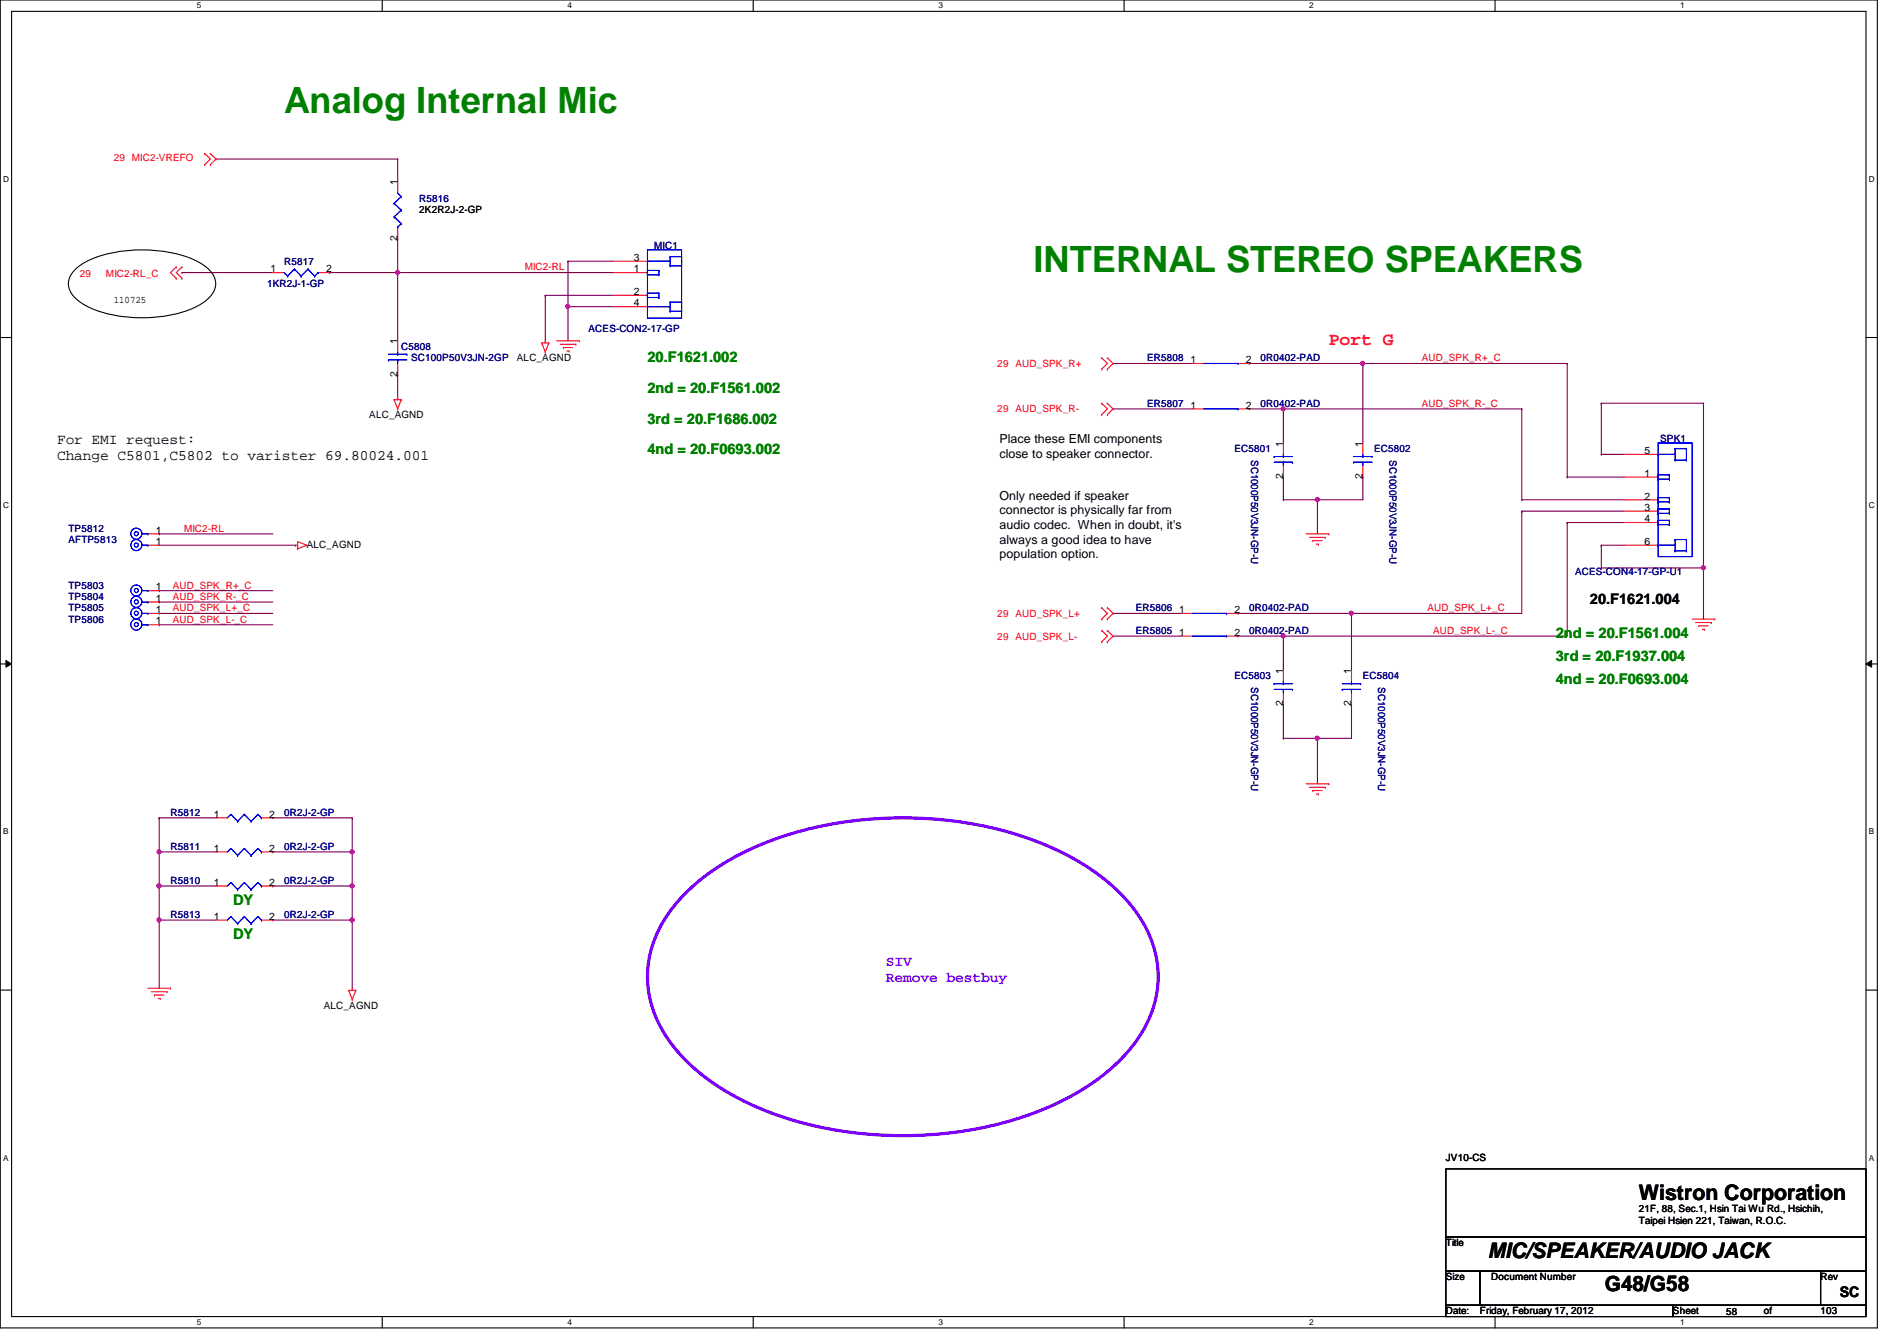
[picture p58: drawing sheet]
<svg xmlns="http://www.w3.org/2000/svg" width="297mm" height="210mm" viewBox="0 0 297 210" stroke-linecap="round" stroke-linejoin="round" font-family="sans-serif">
<defs><g id="words">
<g font-size="5.7" fill="#008000">
<text x="44.5" y="17.7">Analog Internal Mic</text>
<text x="161.8" y="42.6">INTERNAL STEREO SPEAKERS</text>
</g>
<g font-size="3.3">
<text x="256.6" y="187.9">Wistron Corporation</text>
<text x="233" y="196.8">MIC/SPEAKER/AUDIO JACK</text>
<text x="251.3" y="202.1">G48/G58</text>
</g>
<text font-size="2.8" fill="#f00" x="208.1" y="53.9">Port G</text>
<g font-size="2.3" fill="#008000">
<text x="101.4" y="56.7">20.F1621.002</text>
<text x="101.4" y="61.5">2nd = 20.F1561.002</text>
<text x="101.4" y="66.3">3rd = 20.F1686.002</text>
<text x="101.4" y="71.1">4nd = 20.F0693.002</text>
<text x="243.6" y="99.9">2nd = 20.F1561.004</text>
<text x="243.6" y="103.5">3rd = 20.F1937.004</text>
<text x="243.6" y="107">4nd = 20.F0693.004</text>
<text x="36.5" y="141.7">DY</text>
<text x="36.5" y="147">DY</text>
</g>
<g font-size="2.3">
<text x="8.9" y="69.4">For EMI request:</text>
<text x="8.9" y="71.9">Change C5801,C5802 to varister 69.80024.001</text>
<text x="249" y="94.6">20.F1621.004</text>
<text x="288.1" y="203">SC</text>
</g>
<g font-size="2.3" fill="#8000ff">
<text x="138.7" y="151.2">SIV</text>
<text x="138.7" y="153.8">Remove bestbuy</text>
</g>
<g font-size="1.9">
<text x="156.5" y="69.3">Place these EMI components</text>
<text x="156.5" y="71.6">close to speaker connector.</text>
<text x="156.5" y="78.2">Only needed if speaker</text>
<text x="156.5" y="80.5">connector is physically far from</text>
<text x="156.5" y="82.8">audio codec. When in doubt, it's</text>
<text x="156.5" y="85.1">always a good idea to have</text>
<text x="156.5" y="87.4">population option.</text>
</g>
<g font-size="1.6" fill="#f00">
<text x="17.8" y="25.3">29 MIC2-VREFO</text>
<text x="12.5" y="43.4">29</text>
<text x="16.6" y="43.4">MIC2-RL_C</text>
<text x="82.2" y="42.3">MIC2-RL</text>
<text x="156.2" y="57.4">29 AUD_SPK_R+</text>
<text x="222.6" y="56.6">AUD_SPK_R+_C</text>
<text x="156.2" y="64.6">29 AUD_SPK_R-</text>
<text x="222.6" y="63.7">AUD_SPK_R-_C</text>
<text x="28.8" y="83.2">MIC2-RL</text>
<text x="27" y="95.7">AUD_SPK_L+_C</text>
<text x="27" y="92.1">AUD_SPK_R+_C</text>
<text x="27" y="93.9">AUD_SPK_R-_C</text>
<text x="223.5" y="95.7">AUD_SPK_L+_C</text>
<text x="27" y="97.5">AUD_SPK_L-_C</text>
<text x="156.2" y="96.6">29 AUD_SPK_L+</text>
<text x="156.2" y="100.1">29 AUD_SPK_L-</text>
<text x="224.4" y="99.2">AUD_SPK_L-_C</text>
</g>
<g font-size="1.6">
<text x="62.2" y="29" transform="rotate(-90 62.2 29)">1</text>
<text x="65.7" y="33.3">2K2R2J-2-GP</text>
<text x="62.2" y="37.7" transform="rotate(-90 62.2 37.7)">2</text>
<text x="99.3" y="40.9">3</text>
<text x="17.8" y="47.5">110725</text>
<text x="42.4" y="42.6">1</text>
<text x="51.1" y="42.6">2</text>
<text x="99.3" y="48">4</text>
<text x="99.3" y="42.6">1</text>
<text x="99.3" y="46.2">2</text>
<text x="62.2" y="53.9" transform="rotate(-90 62.2 53.9)">1</text>
<text x="62.2" y="59" transform="rotate(-90 62.2 59)">2</text>
<text x="80.9" y="56.6">ALC_AGND</text>
<text x="186.4" y="56.9">1</text>
<text x="195.1" y="56.9">2</text>
<text x="57.8" y="65.4">ALC_AGND</text>
<text x="186.4" y="64">1</text>
<text x="195.1" y="64">2</text>
<text x="200.9" y="69.9" transform="rotate(-90 200.9 69.9)">1</text>
<text x="213.4" y="69.9" transform="rotate(-90 213.4 69.9)">1</text>
<text x="257.5" y="71.1">5</text>
<text x="200.9" y="75" transform="rotate(-90 200.9 75)">2</text>
<text x="213.4" y="75" transform="rotate(-90 213.4 75)">2</text>
<text x="257.5" y="74.6">1</text>
<text x="24.4" y="83.5">1</text>
<text x="257.5" y="78.2">2</text>
<text x="257.5" y="80">3</text>
<text x="257.5" y="81.7">4</text>
<text x="24.4" y="85.3">1</text>
<text x="48" y="85.7">ALC_AGND</text>
<text x="257.5" y="85.3">6</text>
<text x="24.4" y="94.2">1</text>
<text x="24.4" y="96">1</text>
<text x="24.4" y="92.4">1</text>
<text x="184.6" y="96">1</text>
<text x="193.3" y="96">2</text>
<text x="24.4" y="97.7">1</text>
<text x="184.6" y="99.5">1</text>
<text x="193.3" y="99.5">2</text>
<text x="200.9" y="105.5" transform="rotate(-90 200.9 105.5)">1</text>
<text x="211.6" y="105.5" transform="rotate(-90 211.6 105.5)">1</text>
<text x="200.9" y="110.6" transform="rotate(-90 200.9 110.6)">2</text>
<text x="211.6" y="110.6" transform="rotate(-90 211.6 110.6)">2</text>
<text x="33.5" y="128">1</text>
<text x="42.2" y="128">2</text>
<text x="33.5" y="133.3">1</text>
<text x="42.2" y="133.3">2</text>
<text x="33.5" y="144">1</text>
<text x="33.5" y="138.6">1</text>
<text x="42.2" y="144">2</text>
<text x="42.2" y="138.6">2</text>
<text x="50.7" y="157.9">ALC_AGND</text>
<text x="226.4" y="181.7">JV10-CS</text>
<text x="256.6" y="189.7">21F, 88, Sec.1, Hsin Tai Wu Rd., Hsichih,</text>
<text x="256.6" y="191.6">Taipei Hsien 221, Taiwan, R.O.C.</text>
<text x="226.4" y="195.1">Title</text>
<text x="226.4" y="200.4">Size</text>
<text x="233.5" y="200.4">Document Number</text>
<text x="285.1" y="200.4">Rev</text>
<text x="226.4" y="205.7">Date:</text>
<text x="231.7" y="205.7">Friday, February 17, 2012</text>
<text x="262" y="205.7">Sheet</text>
<text x="270.3" y="205.9">58</text>
<text x="276.2" y="205.7">of</text>
<text x="285.1" y="205.7">103</text>
</g>
<g font-size="1.6" fill="#000080">
<text x="65.7" y="31.7">R5816</text>
<text x="44.5" y="41.4">R5817</text>
<text x="102.4" y="38.9">MIC1</text>
<text x="41.8" y="45">1KR2J-1-GP</text>
<text x="92.2" y="51.9">ACES-CON2-17-GP</text>
<text x="62.8" y="54.8">C5808</text>
<text x="64.4" y="56.6">SC100P50V3JN-2GP</text>
<text x="179.6" y="56.6">ER5808</text>
<text x="197.4" y="56.6">0R0402-PAD</text>
<text x="179.6" y="63.7">ER5807</text>
<text x="197.4" y="63.7">0R0402-PAD</text>
<text x="193.3" y="70.8">EC5801</text>
<text x="215.2" y="70.8">EC5802</text>
<text x="260" y="69.2">SPK1</text>
<text x="195.9" y="72" transform="rotate(90 195.9 72)">SC1000P50V3JN-GP-U</text>
<text x="217.6" y="72" transform="rotate(90 217.6 72)">SC1000P50V3JN-GP-U</text>
<text x="10.7" y="83.2">TP5812</text>
<text x="10.7" y="85">AFTP5813</text>
<text x="10.7" y="93.9">TP5804</text>
<text x="10.7" y="95.7">TP5805</text>
<text x="10.7" y="92.1">TP5803</text>
<text x="177.8" y="95.7">ER5806</text>
<text x="195.6" y="95.7">0R0402-PAD</text>
<text x="246.6" y="90">ACES-CON4-17-GP-U1</text>
<text x="10.7" y="97.5">TP5806</text>
<text x="177.8" y="99.2">ER5805</text>
<text x="195.6" y="99.2">0R0402-PAD</text>
<text x="193.3" y="106.3">EC5803</text>
<text x="195.9" y="107.6" transform="rotate(90 195.9 107.6)">SC1000P50V3JN-GP-U</text>
<text x="213.4" y="106.3">EC5804</text>
<text x="215.8" y="107.6" transform="rotate(90 215.8 107.6)">SC1000P50V3JN-GP-U</text>
<text x="26.7" y="127.7">R5812</text>
<text x="44.5" y="127.7">0R2J-2-GP</text>
<text x="26.7" y="133">R5811</text>
<text x="44.5" y="133">0R2J-2-GP</text>
<text x="26.7" y="143.7">R5813</text>
<text x="26.7" y="138.3">R5810</text>
<text x="44.5" y="143.7">0R2J-2-GP</text>
<text x="44.5" y="138.3">0R2J-2-GP</text>
</g>
<g font-size="1.3">
<text x="30.8" y="1.3">5</text>
<text x="88.9" y="1.3">4</text>
<text x="146.9" y="1.3">3</text>
<text x="205" y="1.3">2</text>
<text x="263.1" y="1.3">1</text>
<text x=".5" y="28.4">D</text>
<text x="292.6" y="28.4">D</text>
<text x=".5" y="79.5">C</text>
<text x="292.6" y="79.5">C</text>
<text x=".5" y="130.6">B</text>
<text x="292.6" y="130.6">B</text>
<text x=".5" y="181.7">A</text>
<text x="292.6" y="181.7">A</text>
<text x="30.8" y="207.4">5</text>
<text x="88.9" y="207.4">4</text>
<text x="146.9" y="207.4">3</text>
<text x="205" y="207.4">2</text>
<text x="263.1" y="207.4">1</text>
</g>
</g></defs>
<path d="M0 0h294v207.9h-294zM1.8 1.8h290.4v204.3h-290.4z" fill="none" stroke="#000" stroke-width=".17"/>
<g fill="#fff">
<path d="M30.8 .2h.7v1.4h-.7z"/>
<path d="M30.8 206.2h.7v1.4h-.7z"/>
</g>
<path d="M59.9 0v1.8M59.9 206.1v1.8" fill="none" stroke="#000" stroke-width=".17"/>
<g fill="#fff">
<path d="M88.9 .2h.6v1.4h-.6z"/>
<path d="M88.9 206.2h.6v1.4h-.6z"/>
</g>
<path d="M117.9 0v1.8M117.9 206.1v1.8" fill="none" stroke="#000" stroke-width=".17"/>
<g fill="#fff">
<path d="M146.9 .2h.7v1.4h-.7z"/>
<path d="M146.9 206.2h.7v1.4h-.7z"/>
</g>
<path d="M176 0v1.8M176 206.1v1.8" fill="none" stroke="#000" stroke-width=".17"/>
<g fill="#fff">
<path d="M205 .2h.7v1.4h-.7z"/>
<path d="M205 206.2h.7v1.4h-.7z"/>
</g>
<path d="M234.1 0v1.8M234.1 206.1v1.8" fill="none" stroke="#000" stroke-width=".17"/>
<g fill="#fff">
<path d="M263.1 .2h.7v1.4h-.7z"/>
<path d="M263.1 206.2h.7v1.4h-.7z"/>
<path d="M.5 27.3h.9v1.4h-.9z"/>
<path d="M292.6 27.3h.9v1.4h-.9z"/>
<path d="M.5 78.4h.9v1.4h-.9z"/>
<path d="M292.6 78.4h.9v1.4h-.9z"/>
</g>
<path d="M0 52.8h1.8M292.2 52.8h1.8" fill="none" stroke="#000" stroke-width=".17"/>
<g fill="#fff">
<path d="M.5 129.5h.8v1.4h-.8z"/>
<path d="M292.6 129.5h.9v1.4h-.9z"/>
</g>
<path d="M0 103.9h1.8M292.2 103.9h1.8" fill="none" stroke="#000" stroke-width=".17"/>
<path d="M.9 103.4l.9 .5-.9 .5zM292.2 103.9l.9-.5v1z" fill="#000"/>
<path d="M.9 103.4l.9 .5-.9 .5zM292.2 103.9l.9-.5v1z" fill="none" stroke="#000" stroke-width=".16"/>
<g fill="#fff">
<path d="M.5 180.5h.8v1.4h-.8z"/>
<path d="M292.6 180.5h.9v1.4h-.9z"/>
</g>
<path d="M0 155h1.8M292.2 155h1.8" fill="none" stroke="#000" stroke-width=".17"/>
<g fill="none" stroke="#800040" stroke-width=".17">
<path d="M62.3 24.9h.1M62.3 24.9v3.5M88.9 40.9h.1M88.9 40.9h7.2M213.4 56.9h.1M213.4 56.9h32M245.4 56.9h.1M245.4 56.9v17.8M206.3 78.2h.1M206.3 78.2v5.4M245.4 74.7h.1M245.4 74.7h8.9"/>
<path d="M245.4 81.8h.1M245.4 81.8v17.8M245.4 81.8h8.9"/>
</g>
<circle cx="213.4" cy="56.9" r=".32" fill="#f0f"/>
<circle cx="213.4" cy="56.9" r=".32" fill="none" stroke="#f0f" stroke-width=".17"/>
<g fill="none" stroke="#800040" stroke-width=".17">
<path d="M174.3 56.9h.1M174.3 56.9h12.4M195.6 56.9h.1M195.6 56.9h17.8M213.4 56.9h.1M213.4 56.9v12.4M238.3 64h.1M238.3 78.2h.1M238.3 64v14.2M238.3 78.2h16M250.7 71.1h.1M250.7 63.1h.1"/>
<path d="M250.7 71.1h3.6M250.7 63.1h16M266.7 63.1h.1M266.7 63.1v33.8M174.3 96h.1M174.3 99.6h.1M174.3 96h10.7M174.3 99.6h10.7M238.3 80h.1M238.3 80v16M238.3 80h16M250.7 85.3h.1"/>
<path d="M250.7 88.9h.1M250.7 85.3v3.6M250.7 88.9h16M266.7 88.9h.1"/>
</g>
<circle cx="266.7" cy="88.9" r=".32" fill="#f0f"/>
<circle cx="266.7" cy="88.9" r=".32" fill="none" stroke="#f0f" stroke-width=".17"/>
<path d="M201 99.6h.1M201 99.6h44.4M201 110.2h.1M201 110.2v5.4M211.6 110.2h.1M211.6 110.2v5.4" fill="none" stroke="#800040" stroke-width=".17"/>
<circle cx="200.9" cy="99.5" r=".32" fill="#f0f"/>
<circle cx="200.9" cy="99.5" r=".32" fill="none" stroke="#f0f" stroke-width=".17"/>
<path d="M211.6 96h.1M211.6 96h26.7" fill="none" stroke="#800040" stroke-width=".17"/>
<circle cx="211.6" cy="96" r=".32" fill="#f0f"/>
<circle cx="211.6" cy="96" r=".32" fill="none" stroke="#f0f" stroke-width=".17"/>
<g fill="none" stroke="#800040" stroke-width=".17">
<path d="M195.6 64h.1M195.6 64h42.7M201 64h.1M201 74.7h.1M201 64v5.3M201 74.7v3.5M213.4 74.7h.1M213.4 74.7v3.5M193.8 99.6h.1M193.8 96h.1M193.8 99.6h7.2M193.8 96h17.8"/>
<path d="M201 99.6h.1M201 99.6v5.3M211.6 96h.1M211.6 96v8.9"/>
</g>
<circle cx="200.9" cy="64" r=".32" fill="#f0f"/>
<circle cx="200.9" cy="64" r=".32" fill="none" stroke="#f0f" stroke-width=".17"/>
<g fill="none" stroke="#800040" stroke-width=".17">
<path d="M33.8 24.9h.1M33.8 24.9h28.5M62.3 42.7h.1M62.3 42.7v10.6M88.9 40.9h.1M88.9 40.9v7.1M174.3 64h.1M174.3 64h12.4M250.7 63.1h.1M250.7 63.1v8M24.9 83.6h.1M24.9 83.6h17.8"/>
<path d="M250.7 85.3h.1M250.7 85.3h3.6M201 115.6h.1M201 115.6h10.6M206.3 115.6h.1M206.3 115.6v7.1"/>
</g>
<circle cx="206.3" cy="115.5" r=".32" fill="#f0f"/>
<circle cx="206.3" cy="115.5" r=".32" fill="none" stroke="#f0f" stroke-width=".17"/>
<g fill="none" stroke="#800040" stroke-width=".17">
<path d="M28.5 42.7h.1M28.5 42.7h14.2M62.3 58.7h.1M62.3 58.7v3.5M201 78.2h.1M201 78.2h5.3M24.9 96h.1M24.9 92.5h.1M24.9 97.8h.1M24.9 96h17.8M24.9 92.5h17.8M24.9 97.8h17.8"/>
<path d="M42.7 128h.1M42.7 128h12.5M55.2 133.3h.1M55.2 133.3v5.4"/>
</g>
<circle cx="55.1" cy="133.3" r=".32" fill="#f0f"/>
<circle cx="55.1" cy="133.3" r=".32" fill="none" stroke="#f0f" stroke-width=".17"/>
<path d="M24.9 128h.1M24.9 133.3h.1M24.9 128h8.9M24.9 133.3v5.4" fill="none" stroke="#800040" stroke-width=".17"/>
<circle cx="24.9" cy="133.3" r=".32" fill="#f0f"/>
<circle cx="24.9" cy="133.3" r=".32" fill="none" stroke="#f0f" stroke-width=".17"/>
<path d="M24.9 133.3h.1M24.9 138.7h.1M24.9 133.3h8.9M24.9 138.7h8.9M42.7 133.3h.1M42.7 133.3h12.5" fill="none" stroke="#800040" stroke-width=".17"/>
<circle cx="24.9" cy="138.7" r=".32" fill="#f0f"/>
<circle cx="24.9" cy="138.7" r=".32" fill="none" stroke="#f0f" stroke-width=".17"/>
<path d="M24.9 144h.1M24.9 144v10.7" fill="none" stroke="#800040" stroke-width=".17"/>
<circle cx="24.9" cy="144" r=".32" fill="#f0f"/>
<circle cx="24.9" cy="144" r=".32" fill="none" stroke="#f0f" stroke-width=".17"/>
<path d="M42.7 138.7h.1M42.7 138.7h12.5M24.9 144h.1M24.9 144h8.9M42.7 144h.1M42.7 144h12.5M55.2 144h.1M55.2 144v10.7" fill="none" stroke="#800040" stroke-width=".17"/>
<circle cx="55.1" cy="144" r=".32" fill="#f0f"/>
<circle cx="55.1" cy="144" r=".32" fill="none" stroke="#f0f" stroke-width=".17"/>
<path d="M62.3 42.7h.1M62.3 42.7h33.8M24.9 94.2h.1M24.9 94.2h17.8" fill="none" stroke="#800040" stroke-width=".17"/>
<circle cx="62.2" cy="42.6" r=".32" fill="#f0f"/>
<circle cx="62.2" cy="42.6" r=".32" fill="none" stroke="#f0f" stroke-width=".17"/>
<path d="M55.2 138.7h.1M55.2 138.7v5.3" fill="none" stroke="#800040" stroke-width=".17"/>
<circle cx="55.1" cy="138.7" r=".32" fill="#f0f"/>
<circle cx="55.1" cy="138.7" r=".32" fill="none" stroke="#f0f" stroke-width=".17"/>
<path d="M24.9 128h.1M24.9 138.7h.1M24.9 128v5.3M24.9 138.7v5.3M55.2 128h.1M55.2 128v5.3" fill="none" stroke="#800040" stroke-width=".17"/>
<circle cx="24.9" cy="138.7" r=".32" fill="#f0f"/>
<circle cx="24.9" cy="138.7" r=".32" fill="none" stroke="#f0f" stroke-width=".17"/>
<path d="M206.3 78.2h.1M206.3 78.2h7.1" fill="none" stroke="#800040" stroke-width=".17"/>
<circle cx="206.3" cy="78.2" r=".32" fill="#f0f"/>
<circle cx="206.3" cy="78.2" r=".32" fill="none" stroke="#f0f" stroke-width=".17"/>
<path d="M88.9 48h.1M88.9 48h7.2" fill="none" stroke="#800040" stroke-width=".17"/>
<circle cx="88.9" cy="48" r=".32" fill="#f0f"/>
<circle cx="88.9" cy="48" r=".32" fill="none" stroke="#f0f" stroke-width=".17"/>
<path d="M62.3 37.3h.1M62.3 37.3v5.4h-10.7M51.6 42.7h.1M85.4 46.2h.1M85.4 46.2h10.7M85.4 46.2v7.1M88.9 48h.1M88.9 48v5.3M24.9 85.3h21.4M46.3 85.3h.1" fill="none" stroke="#800040" stroke-width=".17"/>
<g fill="none" stroke="#f00" stroke-width=".17">
<path d="M32 24h.1M32 25.8h.1M32 24l.9 .9-.9 .9M32.9 25.8h.1M32.9 24h.1M32.9 24l.9 .9-.9 .9M62.3 28.4v1.8M62.3 35.6v1.7M27.6 41.8h.1M27.6 43.6h.1M27.6 41.8l-.9 .9 .9 .9M28.5 41.8h.1"/>
<path d="M28.5 43.6h.1M28.5 41.8l-.9 .9 .9 .9M42.7 42.7h1.8M49.8 42.7h1.8M62.3 53.3v1.8M62.3 56.9v1.8M84.8 53.7h.1M84.8 53.7h1.1M84.8 53.7l.6 1.4M85.4 53.3h.1M85.4 55.1h.1M85.4 53.3v.4"/>
<path d="M85.9 53.7h.1M85.9 53.7l-.5 1.4M87.2 53.3h3.5M87.7 53.9h2.5M88.2 54.4h.1M88.2 54.4h1.5M88.8 54.9h.3M89.1 54.9h.1M90.2 53.9h.1M90.7 53.3h.1M96.1 42.7h5.3M96.1 48h5.3"/>
<path d="M96.1 46.2h5.3M96.1 40.9h5.3M172.5 57.8h.1M172.5 56h.1M172.5 56l.9 .9-.9 .9M173.4 56h.1M173.4 57.8h.1M173.4 56l.9 .9-.9 .9M186.7 56.9h1.8M193.8 56.9h1.8M61.7 62.6h.1M61.7 62.6h1.1"/>
<path d="M61.7 62.6l.6 1.4M62.3 62.2h.1M62.3 64h.1M62.3 62.2v.4M62.8 62.6h.1M62.8 62.6l-.5 1.4M172.5 64.9h.1M172.5 63.1h.1M172.5 63.1l.9 .9-.9 .9M173.4 63.1h.1M173.4 64.9h.1M173.4 63.1l.9 .9-.9 .9"/>
<path d="M186.7 64h1.8M193.8 64h1.8M201 69.3v1.8M201 72.9v1.8M213.4 69.3v1.8M213.4 72.9v1.8M254.3 74.7h5.3M254.3 78.2h5.3M254.3 71.1h5.3M23.2 83.6h1.7M23.2 85.3h1.7M23.2 94.2h1.7"/>
<path d="M23.2 96h1.7M23.2 97.8h1.7M23.2 92.5h1.7M46.3 85.3h.1M46.3 85.3h.3M46.6 84.8h.1M46.6 85.9h.1M46.6 84.8v1.1M46.6 84.8l1.4 .5M48 85.3h.1M48 85.3l-1.4 .6M172.5 96.9h.1"/>
<path d="M172.5 95.1h.1M172.5 98.7h.1M172.5 95.1l.9 .9-.9 .9M172.5 98.7l.9 .9-.9 .9M173.4 95.1h.1M173.4 96.9h.1M173.4 98.7h.1M173.4 95.1l.9 .9-.9 .9M173.4 98.7l.9 .9-.9 .9M185 96h1.7M185 99.6h1.7M192.1 96h1.7"/>
<path d="M192.1 99.6h1.7M204.5 83.6h3.6M205.1 84.1h2.4M205.6 84.6h.1M205.6 84.6h1.4M206.1 85.2h.4M206.5 85.2h.1M207.5 84.1h.1M208.1 83.6h.1M254.3 85.3h5.3M254.3 80h5.3M254.3 81.8h5.3"/>
<path d="M265 96.9h3.5M265.5 97.5h2.5M266 98h.1M266 98h1.5M266.6 98.5h.3M266.9 98.5h.1M268 97.5h.1M268.5 96.9h.1M172.5 100.5h.1M173.4 100.5h.1M201 104.9v1.8M201 108.5v1.7"/>
<path d="M211.6 104.9v1.8M211.6 108.5v1.7M33.8 133.3h1.8M33.8 128h1.8M33.8 138.7h1.8M40.9 133.3h1.8M40.9 128h1.8M40.9 138.7h1.8M204.5 122.7h3.6M205.1 123.2h2.4M205.6 123.7h.1M205.6 123.7h1.4"/>
<path d="M206.1 124.3h.4M206.5 124.3h.1M207.5 123.2h.1M208.1 122.7h.1M23.2 154.7h3.5M23.7 155.2h2.5M24.2 155.7h.1M24.2 155.7h1.5M24.8 156.3h.3M25.1 156.3h.1M26.2 155.2h.1M26.7 154.7h.1"/>
<path d="M33.8 144h1.8M40.9 144h1.8M54.6 155h.1M54.6 155h1.1M54.6 155l.6 1.5M55.2 154.7h.1M55.2 156.5h.1M55.2 154.7v.3M55.7 155h.1M55.7 155l-.5 1.5"/>
</g>
<path d="M11.6 42.3a11.5 11.5 0 0 1 6.1-2.8 22.6 22.6 0 0 1 12.7 1.2 5.9 5.9 0 0 1 3.3 3 3.1 3.1 0 0 1-1.5 3.4 17 17 0 0 1-10 2.6 16.9 16.9 0 0 1-9.9-2.6 3 3 0 0 1-.7-4.8zM226.4 183h65.8v10.6h-65.8zM226.4 193.6h65.8v5.4h-65.8zM226.4 199h5.3v5.3h-5.3zM231.7 199h53.4v5.3h-53.4zM285.1 199h7.1v5.3h-7.1zM226.4 204.3h35.6v1.8h-35.6zM262 204.3h30.2v1.8h-30.2z" fill="none" stroke="#000" stroke-width=".17"/>
<path d="M107.3 139.9a39.6 39.6 0 0 1 17.9-9.8 61.9 61.9 0 0 1 37.1 1.6 35.5 35.5 0 0 1 14.5 9.6 17.2 17.2 0 0 1 4.2 15.1 21.9 21.9 0 0 1-8.7 12.2 48.1 48.1 0 0 1-22.5 8.6 60 60 0 0 1-31.6-4.1 32.3 32.3 0 0 1-13.4-10.2 16.6 16.6 0 0 1 0-20.1l1.2-1.5z" fill="none" stroke="#8000ff" stroke-width=".51"/>
<g fill="none" stroke="#00f" stroke-width=".17">
<path d="M61.7 31.8h.1M61.7 34h.1M61.7 31.8l1.1 1.1M61.7 34l1.1 1M62.3 35.6h.1M62.3 30.2l.5 .6M62.8 30.8h.1M62.8 32.9h.1M62.8 35h.1M62.8 30.8l-1.1 1M62.8 32.9l-1.1 1.1M62.8 35l-.5 .6"/>
<path d="M101.4 39.1h5.3v10.7h-5.3zM44.5 42.7l.5 .5M45 43.2h.1M46.1 42.1h.1M46.1 42.1l-1.1 1.1M46.1 42.1l1.1 1.1M47.2 43.2h.1M48.2 42.1h.1M48.2 42.1l-1 1.1M48.2 42.1l1.1 1.1M49.3 43.2h.1M49.8 42.7h.1"/>
<path d="M49.8 42.7l-.5 .5M60.8 56.3h.1M60.8 55.5h2.9M60.8 56.3h2.9M62.3 55.5h.1M62.3 56.3h.1M62.3 55.1v.4M62.3 56.3v.6M63.7 55.5h.1M101.4 42.3h.1M101.4 43h.1M101.4 42.7h.1"/>
<path d="M101.4 45.9h.1M101.4 46.6h.1M101.4 46.2h.1M101.4 40.9h.1M101.4 42.3v.7M101.4 45.9v.7M101.4 42.3h1.8M101.4 43h1.8M101.4 45.9h1.8M101.4 46.6h1.8M101.4 40.9h3.5M101.4 48h3.5"/>
<path d="M103.2 42.3h.1M103.2 43h.1M103.2 45.9h.1M103.2 46.6h.1M103.2 42.3v.7M103.2 45.9v.7M104.9 40.2h.1M104.9 41.6h.1M104.9 47.3h.1M104.9 48.7h.1M104.9 48h.1M104.9 40.2h1.8"/>
<path d="M104.9 40.2v1.4M104.9 47.3v1.4M104.9 41.6h1.8M104.9 47.3h1.8M104.9 48.7h1.8M106.7 40.2h.1M106.7 41.6h.1M106.7 40.9h.1M106.7 48.7h.1M106.7 48h.1M106.7 47.3h.1M106.7 40.2v1.4"/>
<path d="M106.7 47.3v1.4M188.5 56.9h5.3M193.8 56.9h.1M188.5 64h5.3M193.8 64h.1M199.5 71.5h.1M199.5 71.5h2.9M199.5 72.3h2.9M201 71.5h.1M201 72.3h.1M201 71.1v.4M201 72.3v.6"/>
<path d="M202.4 72.3h.1M212 72.3h.1M212 71.5h2.8M212 72.3h2.8M213.4 71.5h.1M213.4 72.3h.1M213.4 71.1v.4M213.4 72.3v.6M214.8 71.5h.1M259.6 69.3h5.4v17.8h-5.4zM259.6 74.3h.1M259.6 75h.1"/>
<path d="M259.6 77.9h.1M259.6 78.6h.1M259.6 79.7h.1M259.6 71.1h.1M259.6 74.3h1.8M259.6 74.3v.7M259.6 77.9v.7M259.6 79.7v.6M259.6 75h1.8M259.6 77.9h1.8M259.6 78.6h1.8M259.6 79.7h1.8"/>
<path d="M259.6 71.1h2.7M261.4 75h.1M261.4 74.3h.1M261.4 78.6h.1M261.4 77.9h.1M261.4 79.7h.1M261.4 74.3v.7M261.4 77.9v.7M261.4 79.7v.6M262.3 70.2h.1M262.3 72h.1M262.3 70.2h1.8"/>
<path d="M262.3 70.2v1.8M262.3 72h1.8M264.1 72h.1M264.1 70.2h.1M264.1 70.2v1.8M22.3 94.2h.9M22.3 83.6h.9M22.3 96h.9M22.3 97.8h.9M22.3 85.3h.9M22.3 92.5h.9M23.2 94.2h.1"/>
<path d="M23.2 83.6h.1M23.2 96h.1M23.2 97.8h.1M23.2 85.3h.1M23.2 92.5h.1M186.7 96h5.4M186.7 99.6h5.4M192.1 96h.1M192.1 99.6h.1M259.6 80.3h.1M259.6 81.4h.1M259.6 82.1h.1"/>
<path d="M259.6 85.3h.1M259.6 81.4v.7M259.6 80.3h1.8M259.6 81.4h1.8M259.6 82.1h1.8M259.6 85.3h2.7M261.4 80.3h.1M261.4 82.1h.1M261.4 81.4h.1M261.4 81.4v.7M262.3 84.5h.1M262.3 86.2h.1"/>
<path d="M262.3 84.5v1.7M262.3 84.5h1.8M262.3 86.2h1.8M264.1 86.2h.1M264.1 84.5h.1M264.1 84.5v1.7M199.5 107h.1M199.5 107h2.9M199.5 107.9h2.9M201 107h.1M201 107.9h.1M201 106.7v.3"/>
<path d="M201 107.9v.6M202.4 107.9h.1M210.2 107.9h.1M210.2 107h2.9M210.2 107.9h2.9M211.6 107h.1M211.6 107.9h.1M211.6 106.7v.3M211.6 107.9v.6M213.1 107h.1M36.1 132.8h.1M36.1 127.5h.1"/>
<path d="M36.1 138.1h.1M36.1 132.8l-.5 .5M36.1 132.8l1.1 1.1M36.1 127.5l-.5 .5M36.1 127.5l1.1 1.1M36.1 138.1l-.5 .6M36.1 138.1l1.1 1.1M37.2 133.9h.1M37.2 128.6h.1M37.2 139.2h.1M38.3 132.8h.1M38.3 127.5h.1"/>
<path d="M38.3 138.1h.1M38.3 132.8l-1.1 1.1M38.3 132.8l1 1.1M38.3 127.5l-1.1 1.1M38.3 127.5l1 1.1M38.3 138.1l-1.1 1.1M38.3 138.1l1 1.1M39.3 133.9h.1M39.3 128.6h.1M39.3 139.2h.1M40.4 132.8h.1M40.4 127.5h.1"/>
<path d="M40.4 138.1h.1M40.4 132.8l-1.1 1.1M40.4 132.8l.5 .5M40.4 127.5l-1.1 1.1M40.4 127.5l.5 .5M40.4 138.1l-1.1 1.1M40.4 138.1l.5 .6M40.9 133.3h.1M40.9 128h.1M40.9 138.7h.1M36.1 143.5h.1M36.1 143.5l-.5 .5"/>
<path d="M36.1 143.5l1.1 1.1M37.2 144.6h.1M38.3 143.5h.1M38.3 143.5l-1.1 1.1M38.3 143.5l1 1.1M39.3 144.6h.1M40.4 143.5h.1M40.4 143.5l-1.1 1.1M40.4 143.5l.5 .5M40.9 144h.1"/>
<circle cx="21.4" cy="83.5" r=".32"/>
<circle cx="21.4" cy="96" r=".32"/>
<circle cx="21.4" cy="85.3" r=".32"/>
<circle cx="21.4" cy="97.8" r=".32"/>
<circle cx="21.4" cy="92.4" r=".32"/>
<circle cx="21.4" cy="94.2" r=".32"/>
<circle cx="21.4" cy="96" r=".87"/>
<circle cx="21.4" cy="97.8" r=".87"/>
<circle cx="21.4" cy="85.3" r=".87"/>
<circle cx="21.4" cy="92.4" r=".87"/>
<circle cx="21.4" cy="94.2" r=".87"/>
<circle cx="21.4" cy="83.5" r=".87"/>
</g>
<circle cx="213.4" cy="56.9" r=".32" fill="#f0f"/>
<circle cx="213.4" cy="56.9" r=".32" fill="none" stroke="#f0f" stroke-width=".17"/>
<circle cx="266.7" cy="88.9" r=".32" fill="#f0f"/>
<circle cx="266.7" cy="88.9" r=".32" fill="none" stroke="#f0f" stroke-width=".17"/>
<circle cx="200.9" cy="99.5" r=".32" fill="#f0f"/>
<circle cx="200.9" cy="99.5" r=".32" fill="none" stroke="#f0f" stroke-width=".17"/>
<circle cx="211.6" cy="96" r=".32" fill="#f0f"/>
<circle cx="211.6" cy="96" r=".32" fill="none" stroke="#f0f" stroke-width=".17"/>
<circle cx="200.9" cy="64" r=".32" fill="#f0f"/>
<circle cx="200.9" cy="64" r=".32" fill="none" stroke="#f0f" stroke-width=".17"/>
<circle cx="206.3" cy="115.5" r=".32" fill="#f0f"/>
<circle cx="206.3" cy="115.5" r=".32" fill="none" stroke="#f0f" stroke-width=".17"/>
<circle cx="55.1" cy="133.3" r=".32" fill="#f0f"/>
<circle cx="55.1" cy="133.3" r=".32" fill="none" stroke="#f0f" stroke-width=".17"/>
<circle cx="24.9" cy="133.3" r=".32" fill="#f0f"/>
<circle cx="24.9" cy="133.3" r=".32" fill="none" stroke="#f0f" stroke-width=".17"/>
<circle cx="24.9" cy="138.7" r=".32" fill="#f0f"/>
<circle cx="24.9" cy="138.7" r=".32" fill="none" stroke="#f0f" stroke-width=".17"/>
<circle cx="24.9" cy="144" r=".32" fill="#f0f"/>
<circle cx="24.9" cy="144" r=".32" fill="none" stroke="#f0f" stroke-width=".17"/>
<circle cx="55.1" cy="144" r=".32" fill="#f0f"/>
<circle cx="55.1" cy="144" r=".32" fill="none" stroke="#f0f" stroke-width=".17"/>
<circle cx="62.2" cy="42.6" r=".32" fill="#f0f"/>
<circle cx="62.2" cy="42.6" r=".32" fill="none" stroke="#f0f" stroke-width=".17"/>
<circle cx="55.1" cy="138.7" r=".32" fill="#f0f"/>
<circle cx="55.1" cy="138.7" r=".32" fill="none" stroke="#f0f" stroke-width=".17"/>
<circle cx="24.9" cy="138.7" r=".32" fill="#f0f"/>
<circle cx="24.9" cy="138.7" r=".32" fill="none" stroke="#f0f" stroke-width=".17"/>
<circle cx="206.3" cy="78.2" r=".32" fill="#f0f"/>
<circle cx="206.3" cy="78.2" r=".32" fill="none" stroke="#f0f" stroke-width=".17"/>
<circle cx="88.9" cy="48" r=".32" fill="#f0f"/>
<circle cx="88.9" cy="48" r=".32" fill="none" stroke="#f0f" stroke-width=".17"/>
<use href="#words"/>
</svg>
